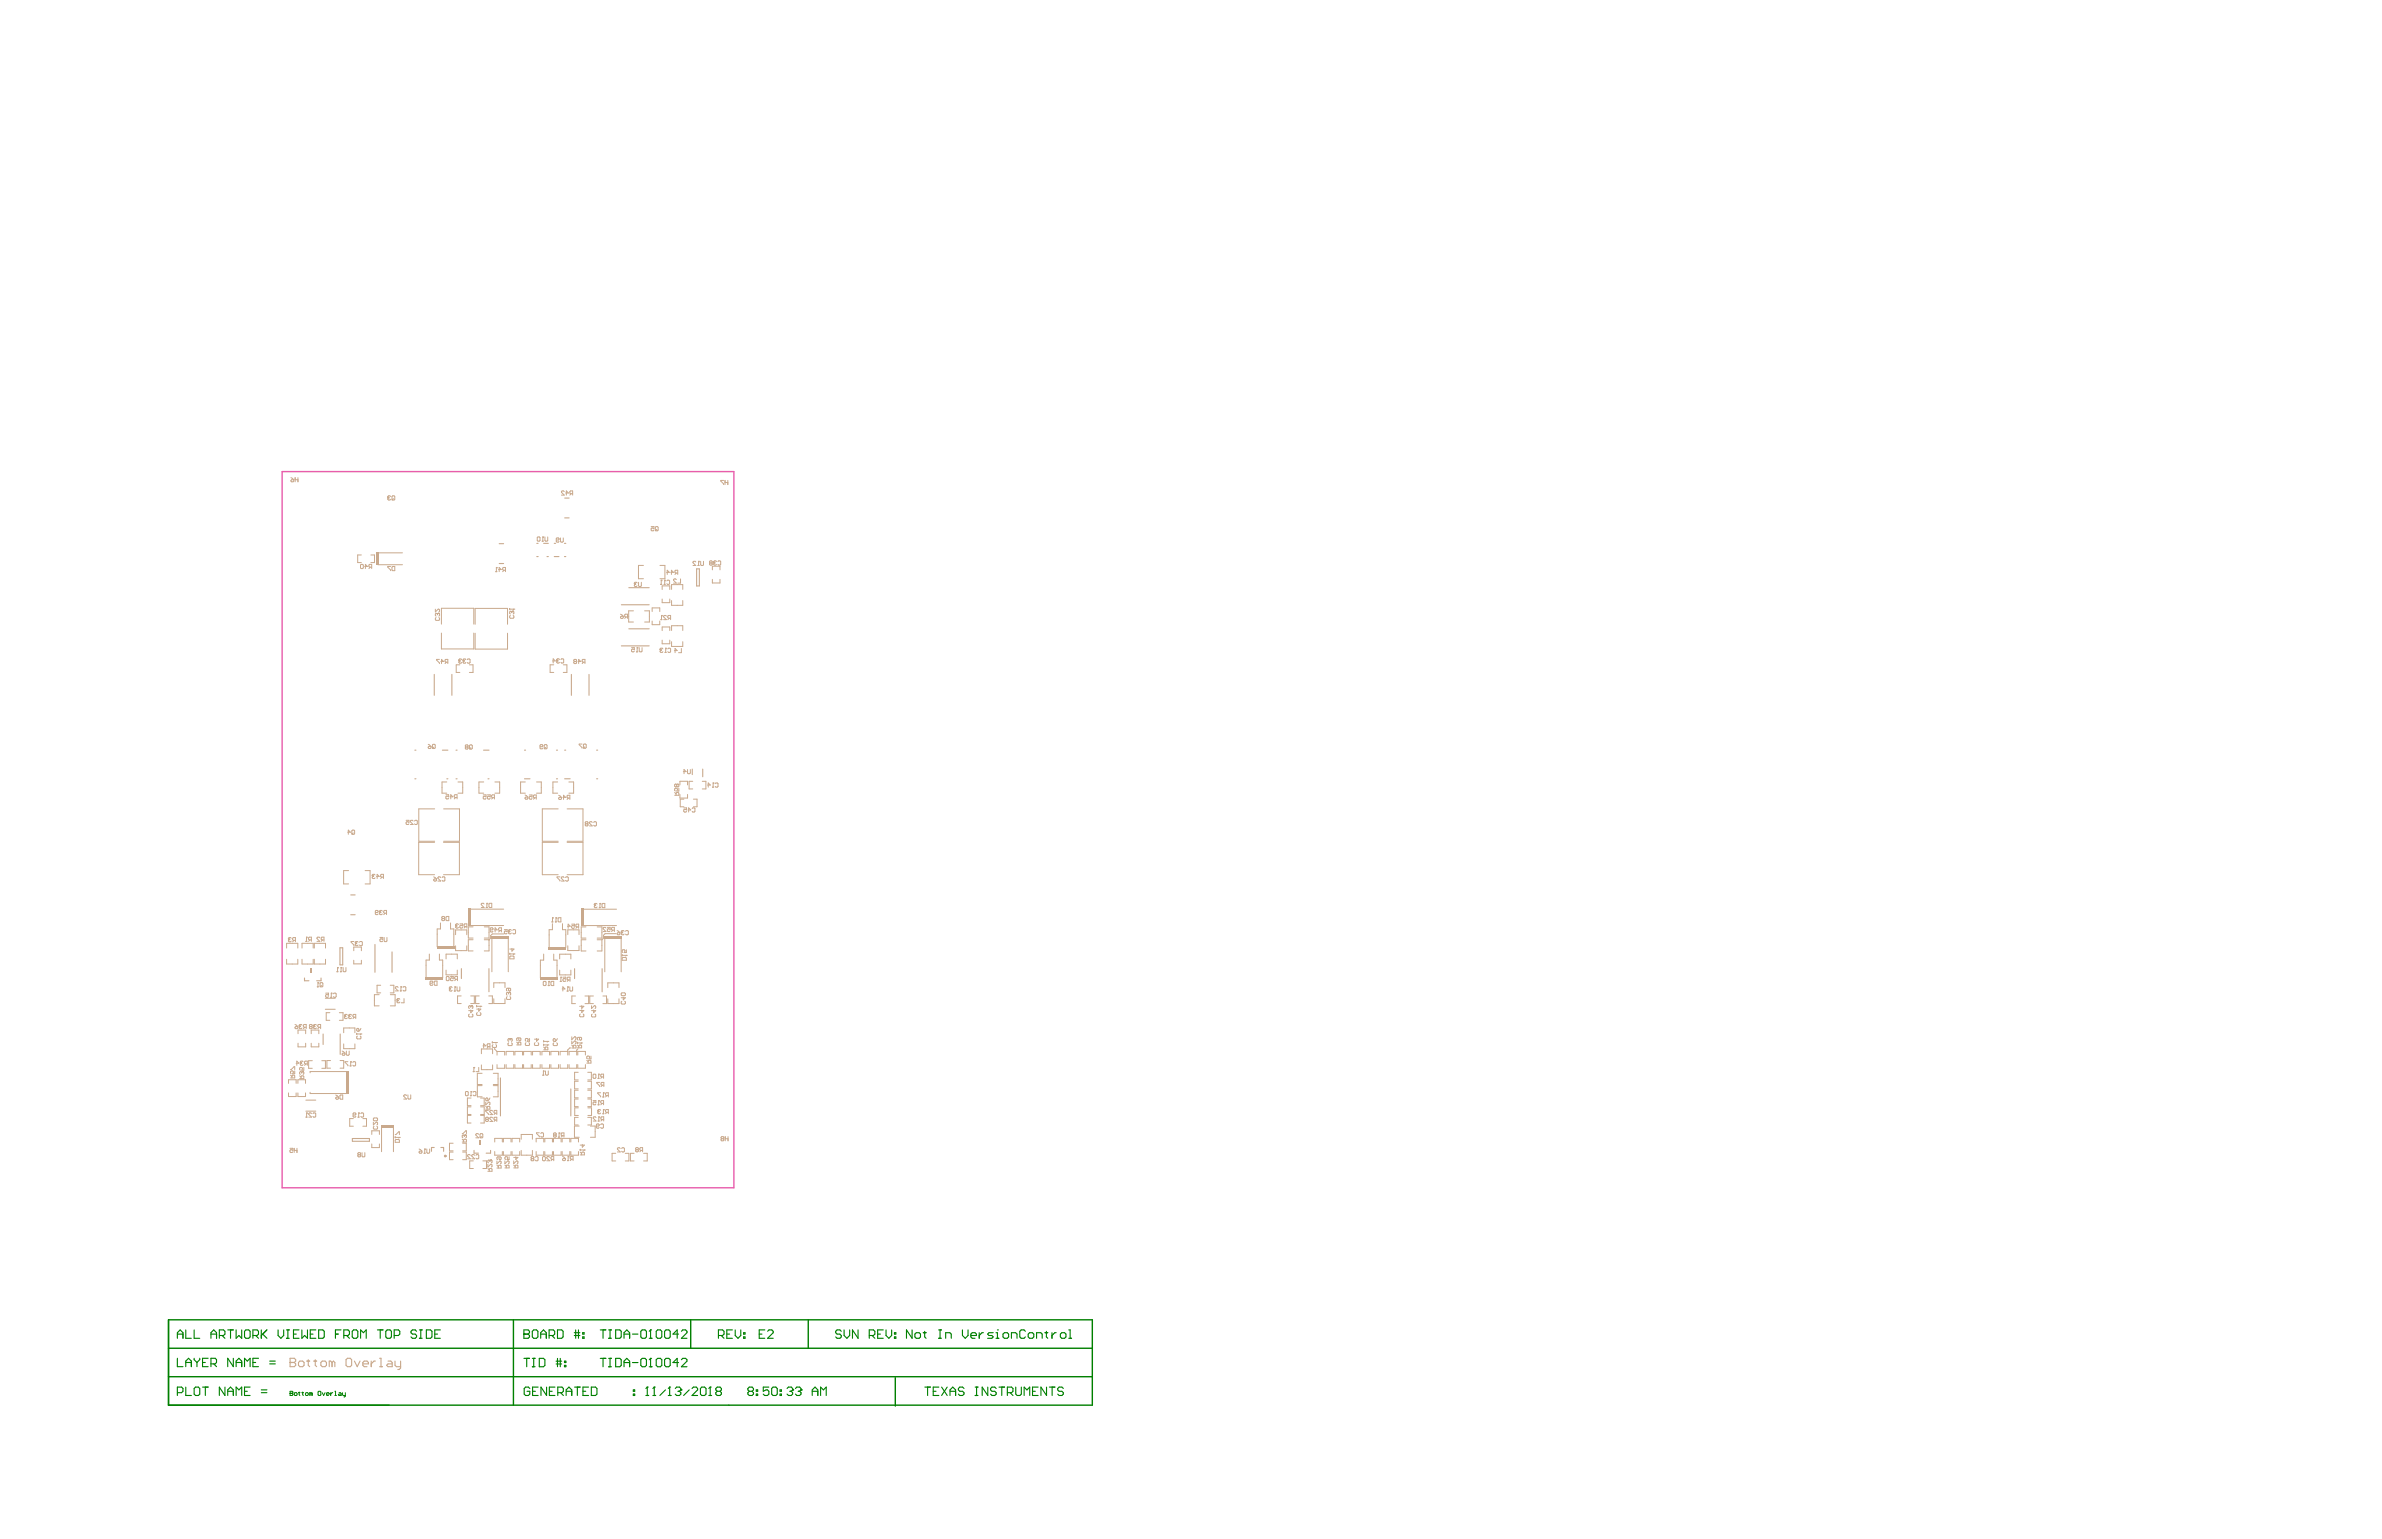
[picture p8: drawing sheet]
<svg xmlns="http://www.w3.org/2000/svg" width="432mm" height="279mm" viewBox="0 0 432 279" stroke-linecap="round" stroke-linejoin="round" font-family="sans-serif">
<path d="M51.1 85.5h81.9v129.9h-81.9z" fill="none" stroke="#e85dac" stroke-width=".25"/>
<path d="M30.5 239.3h167.5v15.5h-167.5zM93.1 239.3v15.5M125.2 239.3v5.2M146.5 239.3v5.2M30.5 249.6h167.5M30.5 244.5h167.5M162.3 249.8v5.1" fill="none" stroke="#008000" stroke-width=".25"/>
<g fill="none" stroke="#008000" stroke-width=".2">
<path d="M32.2 241.9h1M32.2 242.7v-1.1l.5-.5 .5 .5v1.1M32.2 246.3v1.5h1M32.2 252.5h.7l.3-.2v-.5l-.3-.3h-.7v1.5M33.7 241.1v1.6h1M33.7 247.8v-1l.5-.5 .5 .5v1M33.7 251.5v1.5h1M33.7 247h1M35.2 241.1v1.6h1M35.2 251.8l.2-.3h.6l.2 .3v1l-.2 .2h-.6l-.2-.2zM35.2 246.3v.2l.5 .5M35.7 247v.8"/>
<path d="M36.2 246.3v.2l-.5 .5M36.7 251.5h1M36.7 247h.5M37.2 251.5v1.5M37.7 246.3h-1v1.5h1M38.2 241.9h1.1M38.2 247.3h.8l.3-.3v-.5l-.3-.2h-.8v1.5M38.2 242.7v-1.1l.5-.5 .6 .5v1.1M38.7 247.3l.6 .5M39.8 242.1h.7l.3-.2v-.5l-.3-.3h-.7v1.6M40.3 242.1l.5 .6M40.8 251.5v1.5l-1-1.5v1.5"/>
<path d="M41.3 241.1h1M41.3 253v-1l.5-.5 .5 .5v1M41.3 252.3h1M41.8 241.1v1.6M42.3 246.3v1.5l-1-1.5v1.5M42.8 241.1v1.6l.5-.6 .5 .6v-1.6M42.8 247.8v-1l.5-.5 .5 .5v1M42.8 253v-1.5l.5 .5 .5-.5v1.5M42.8 247h1M44.3 241.4l.3-.3h.5l.2 .3v1l-.2 .3h-.5l-.3-.3zM44.3 252.3h.5M44.3 247.8v-1.5l.5 .5 .5-.5v1.5"/>
<path d="M45.3 251.5h-1v1.5h1M45.8 242.1h.8l.3-.2v-.5l-.3-.3h-.8v1.6M45.8 247h.6M46.4 242.1l.5 .6M46.9 246.3h-1.1v1.5h1.1M47.4 252.5h1M47.4 252h1M47.4 241.1v1.6M47.6 241.9l.8 .8M48.4 241.1l-1 1M48.9 247.3h1M48.9 246.8h1"/>
<path d="M50.4 241.1v1l.5 .6 .5-.6v-1M51.9 242.7h.5M51.9 241.1h.5M52.2 241.1v1.6M53.2 241.9h.5M54.2 241.1h-1v1.6h1M54.7 241.1v1.6l.5-.6 .5 .6v-1.6M56.2 241.9h.6M57.3 241.1h-1.1v1.6h1.1M57.8 241.1h.7l.3 .3v1l-.3 .3h-.7zM60.8 241.9h.5M61.8 241.1h-1v1.6"/>
<path d="M62.3 242.1h.8l.2-.2v-.5l-.2-.3h-.8v1.6M62.8 242.1l.5 .6M64.1 241.1h.5l.3 .3v1l-.3 .3h-.5l-.2-.3v-1zM65.4 242.7v-1.6l.5 .5 .5-.5v1.6M68.4 241.1h1M68.9 241.1v1.6M69.9 241.4l.3-.3h.5l.3 .3v1l-.3 .3h-.5l-.3-.3zM71.5 242.1h.7l.3-.2v-.5l-.3-.3h-.7v1.6M75.5 241.4l-.2-.3h-.5l-.3 .3v.2l.3 .3h.5l.2 .2v.3l-.2 .3h-.5l-.3-.3M76 242.7h.5M76 241.1h.5M76.3 241.1v1.6"/>
<path d="M77.3 241.1h.8l.2 .3v1l-.2 .3h-.8zM78.8 241.9h.5M79.8 241.1h-1v1.6h1M95 241.9h.1M95 241.1h.7l.3 .3v.2l-.3 .3 .3 .2v.3l-.3 .3h-.7zM95 241.9h.7M95 246.3h1M95.5 246.3v1.5M96 251.8l-.2-.3h-.5l-.3 .3v1l.3 .2h.5l.2-.2v-.5h-.5M96.5 241.4l.2-.3h.6l.2 .3v1l-.2 .3h-.6l-.2-.3zM96.5 247.8h.5M96.5 246.3h.5"/>
<path d="M96.5 252.3h.6M96.7 246.3v1.5M97.6 251.5h-1.1v1.5h1.1M97.8 246.3h.7l.3 .2v1.1l-.3 .2h-.7zM98 241.9h1M98 242.7v-1.1l.5-.5 .5 .5v1.1M99.1 251.5v1.5l-1-1.5v1.5M99.5 242.1h.8l.3-.2v-.5l-.3-.3h-.8v1.6M99.6 252.3h.5M100 242.1l.6 .6M100.6 251.5h-1v1.5h1M100.8 247.3h1"/>
<path d="M100.8 246.8h1M101.1 241.1h.7l.3 .3v1l-.3 .3h-.7zM101.1 246.3v1.5M101.1 252.5h.8l.2-.2v-.5l-.2-.3h-.8v1.5M101.6 246.3v1.5M101.6 252.5l.5 .5M102.3 247.6h.3v.2h-.3zM102.3 246.8h.3v.3h-.3zM102.6 252.3h1M102.6 253v-1l.5-.5 .5 .5v1M104.1 241.6h1M104.1 242.1h1"/>
<path d="M104.2 251.5h1M104.4 241.1v1.6M104.7 251.5v1.5M104.9 241.1v1.6M105.6 242.4h.3v.3h-.3zM105.6 241.6h.3v.3h-.3zM105.7 252.3h.5M106.7 251.5h-1v1.5h1M107.2 251.5h.8l.2 .3v1l-.2 .2h-.8zM108.8 241.1h1M108.8 246.3h1M109.3 241.1v1.6"/>
<path d="M109.3 246.3v1.5M110.3 242.7h.5M110.3 241.1h.5M110.3 247.8h.5M110.3 246.3h.5M110.6 241.1v1.6M110.6 246.3v1.5M111.6 241.1h.8l.2 .3v1l-.2 .3h-.8zM111.6 246.3h.8l.2 .2v1.1l-.2 .2h-.8zM113.1 241.9h1M113.1 247.1h1M113.1 242.7v-1.1l.5-.5 .5 .5v1.1"/>
<path d="M113.1 247.8v-1l.5-.5 .5 .5v1M114.6 241.9h1.1M114.6 247.1h1.1M114.8 252.8h.3v.2h-.3zM114.8 252h.3v.3h-.3zM116.4 241.1h.5l.3 .3v1l-.3 .3h-.5l-.2-.3v-1zM116.4 246.3h.5l.3 .2v1.1l-.3 .2h-.5l-.2-.2v-1.1zM117.1 253h.5M117.3 251.5h.1M117.3 251.5v1.5M117.3 251.5l-.2 .3M117.7 242.7h.5"/>
<path d="M117.7 247.8h.5M117.9 241.1h.1M117.9 246.3h.1M117.9 241.1v1.6M117.9 246.3v1.5M117.9 241.1l-.2 .3M117.9 246.3l-.2 .2M118.3 253h.6M118.6 251.5h.1M118.6 251.5v1.5M118.6 251.5l-.3 .3M119 241.4l.2-.3h.5l.3 .3v1l-.3 .3h-.5l-.2-.3z"/>
<path d="M119.2 246.3h.5l.3 .2v1.1l-.3 .2h-.5l-.2-.2v-1.1zM120.5 241.4l.2-.3h.5l.3 .3v1l-.3 .3h-.5l-.2-.3zM120.6 252l-1 1M120.7 246.3h.5l.3 .2v1.1l-.3 .2h-.5l-.2-.2v-1.1zM121.1 253h.5M121.4 251.5h.1M121.4 251.5v1.5M121.4 251.5l-.3 .3M122.4 251.8l.3-.3h.5l.2 .3v.2M122.9 252.3h.3M123 241.9h-1l.8-.8v1.6M123 247.1h-1l.8-.8v1.5"/>
<path d="M123.2 252.3l.2 .2v.3l-.2 .2h-.5l-.3-.2M123.4 252h.1M123.4 252l-.2 .3M123.5 241.4l.3-.3h.5l.2 .3v.2l-1 1.1h1M123.5 246.5l.3-.2h.5l.2 .2v.3l-1 1h1M124.9 252l-1 1M125.4 251.8l.3-.3h.5l.3 .3v.2l-1.1 1h1.1M127 251.8l.2-.3h.5l.3 .3v1l-.3 .2h-.5l-.2-.2zM128.5 253h.5M128.7 251.5h.1M128.7 251.5v1.5M128.7 251.5l-.2 .3"/>
<path d="M130 252.3l-.2-.3v-.2l.2-.3h.5l.3 .3v.2l-.3 .3M130 252.3l-.2 .2v.3l.2 .2h.5l.3-.2v-.3l-.3-.2M130 252.3h.5M130.2 242.1h.8l.2-.2v-.5l-.2-.3h-.8v1.6M130.7 242.1l.5 .6M131.8 241.9h.5M132.8 241.1h-1v1.6h1M133.3 241.1v1l.5 .6 .5-.6v-1M134.8 242.4h.3v.3h-.3zM134.8 241.6h.3v.3h-.3zM135.8 252.3l-.2-.3v-.2l.2-.3h.5l.3 .3v.2l-.3 .3M135.8 252.3l-.2 .2v.3l.2 .2h.5l.3-.2v-.3l-.3-.2"/>
<path d="M135.8 252.3h.5M137.1 252.8h.2v.2h-.2zM137.1 252h.2v.3h-.2zM137.6 241.9h.5M138.6 241.1h-1v1.6h1M139.1 241.4l.3-.3h.5l.3 .3v.2l-1.1 1.1h1.1M139.4 251.5h-1v.8l.5-.3h.2l.3 .3v.5l-.3 .2h-.5l-.2-.2M139.9 251.8l.2-.3h.5l.3 .3v1l-.3 .2h-.5l-.2-.2zM141.4 252.8h.3v.2h-.3zM141.4 252h.3v.3h-.3zM142.7 251.8l.2-.3h.5l.3 .3v.2M143.2 252.3h.2"/>
<path d="M143.4 252.3l.3 .2v.3l-.3 .2h-.5l-.2-.2M143.7 252h.1M143.7 252l-.3 .3M144.2 251.8l.2-.3h.6l.2 .3v.2M144.7 252.3h.3M145 252.3l.2 .2v.3l-.2 .2h-.6l-.2-.2M145.2 252h.1M145.2 252l-.2 .3M147.2 252.3h1.1M147.2 253v-1l.5-.5 .6 .5v1M148.8 253v-1.5l.5 .5 .5-.5v1.5M152.5 241.4l-.2-.3h-.6l-.2 .3v.2l.2 .3h.6l.2 .2v.3l-.2 .3h-.6l-.2-.3"/>
<path d="M153 241.1v1l.5 .6 .5-.6v-1M155.5 241.1v1.6l-1-1.6v1.6M157.6 242.1h.7l.3-.2v-.5l-.3-.3h-.7v1.6M158.1 242.1l.5 .6M159.1 241.9h.5M160.1 241.1h-1v1.6h1M160.6 241.1v1l.5 .6 .5-.6v-1M162.1 242.4h.3v.3h-.3zM162.1 241.6h.3v.3h-.3zM165.3 241.1v1.6l-1-1.6v1.6M166.1 241.6h.5l.3 .3v.5l-.3 .3h-.5l-.3-.3v-.5zM167.4 241.6h.5"/>
<path d="M167.6 241.4v1l.3 .3M167.6 251.5h1.1M168.2 251.5v1.5M169.2 252.3h.5M170.2 242.7h.5M170.2 241.1h.5M170.2 251.5h-1v1.5h1M170.4 241.1v1.6M170.7 251.5l1 1.5M171.4 242.7v-1.1h.8l.2 .3v.8M171.7 251.5l-1 1.5M172.2 252.3h1"/>
<path d="M172.2 253v-1l.5-.5 .5 .5v1M174.5 241.1v1l.5 .6 .5-.6v-1M174.7 251.8l-.2-.3h-.5l-.3 .3v.2l.3 .3h.5l.2 .2v.3l-.2 .2h-.5l-.3-.2M176 242.1h1v-.2l-.2-.3h-.6l-.2 .3v.5l.2 .3h.6M176.8 251.5h.5M176.8 253h.5M177 251.5v1.5M177.5 241.6v1.1M178.3 241.6h-.3l-.5 .5M179.1 251.5v1.5l-1.1-1.5v1.5M180 241.6h-.7l-.3 .3 .3 .2h.5l.2 .3-.2 .3h-.8M180.6 242.7h.5"/>
<path d="M180.6 241.6h.2v1.1M180.6 251.8l-.3-.3h-.5l-.2 .3v.2l.2 .3h.5l.3 .2v.3l-.3 .2h-.5l-.2-.2M180.8 241.1h.1M181.1 251.5h1M181.6 251.5v1.5M182.1 241.6h.5l.2 .3v.5l-.2 .3h-.5l-.3-.3v-.5zM182.6 252.5h.8l.2-.2v-.5l-.2-.3h-.8v1.5M183.1 252.5l.5 .5M183.3 242.7v-1.1h.8l.3 .3v.8M184.1 251.5v1.3l.3 .2h.5l.2-.2v-1.3M185.7 253v-1.5l.5 .5 .5-.5v1.5M185.9 241.4l-.3-.3h-.5l-.2 .3v1l.2 .3h.5l.3-.3"/>
<path d="M186.6 241.6h.5l.3 .3v.5l-.3 .3h-.5l-.2-.3v-.5zM187.2 252.3h.5M187.9 242.7v-1.1h.8l.2 .3v.8M188.2 251.5h-1v1.5h1M189.4 241.6h.5M189.7 241.4v1l.2 .3M189.7 251.5v1.5l-1-1.5v1.5M190.2 251.5h1M190.7 241.6v1.1M190.7 251.5v1.5M191.5 241.6h-.3l-.5 .5M192.5 241.6h.5l.2 .3v.5l-.2 .3h-.5l-.3-.3v-.5z"/>
<path d="M192.8 251.8l-.3-.3h-.5l-.3 .3v.2l.3 .3h.5l.3 .2v.3l-.3 .2h-.5l-.3-.2M193.7 242.7h.5M193.7 241.1h.3v1.6"/>
</g>
<g fill="none" stroke="#008000" stroke-width=".18">
<path d="M52.6 252.6h.1M52.6 252.3h.4l.1 .1-.1 .2 .1 .3-.1 .1h-.4zM52.6 252.6h.4M53.5 252.5l.4 .1-.2 .4-.4-.1zM54.1 252.5h.3M54.2 252.4v.5l.2 .1M54.7 252.5h.3M54.9 252.4v.5l.1 .1M55.5 252.5l.4 .1-.1 .4-.4-.1zM56.4 252.6l-.3-.1v.5M56.4 252.6v.4M56.4 252.6l.1-.1 .1 .1v.4"/>
<path d="M57.8 252.3l.4 .1v.5l-.2 .1-.3-.1v-.5zM58.4 252.5l.3 .5 .2-.5M59.2 252.8h.5l-.1-.3-.4 .1 .1 .4h.3M59.9 252.5v.5M60.3 252.5l-.4 .3M60.7 253h.3M60.7 252.3h.1v.7M61.5 252.5l.3 .1v.4h-.3l-.2-.1 .2-.1h.3M62.1 252.5v.4l.1 .1h.4M62.6 252.5v.7l-.3 .1"/>
</g>
<g fill="none" stroke="#c9a98c" stroke-width=".18">
<path d="M65.5 100.6h-.7v1.4h.7M67.2 100.6h.7v1.4h-.7M68.5 102.4h4.5M68.5 100.2h4.5M80 113.2v-2.9h5.9v2.9M80 114.8v2.9h5.9v-2.9M86.1 113.2v-2.9h5.9v2.9M86.1 114.8v2.9h5.9v-2.9M114.8 110.8h-.8v2h.8M116.6 102.5h-.9v2.4h.9M116.9 110.8h.8v2h-.8M118.2 112.6v.7h1.4v-.7"/>
<path d="M118.2 110.9v-.7h1.4v.7M119.6 102.5h.9v2.4h-.9M120 106.9v-.7h1.4v.7M120 108.6v.7h1.4v-.7M120 114.3v-.6h1.4v.6M120 116.1v.6h1.4v-.6M121.7 106.9v-.9h2.1v.9M121.7 108.9v.9h2.1v-.9M121.7 114.3v-.8h2.1v.8M121.7 116.3v.9h2.1v-.9M129.1 103.3v-.6h1.4v.6M129.1 105v.7h1.4v-.7"/>
<path d="M83.4 120.5h-.7v1.4h.7M85.1 120.5h.6v1.4h-.6M100.4 120.5h-.7v1.4h.7M102.1 120.5h.7v1.4h-.7M63.2 157.9h-.9v2.4h.9M66.2 157.9h.9v2.4h-.9M78.8 152.7h-2.9v5.9h2.9M78.8 146.7h-2.9v5.8h2.9M80.4 152.7h2.9v5.9h-2.9M80.4 146.7h2.9v5.8h-2.9M81 141.8h-.9v2h.9M83 141.8h.9v2h-.9"/>
<path d="M87.7 141.8h-.9v2h.9M89.7 141.8h.9v2h-.9M95.2 141.8h-.8v2h.8M97.3 141.8h.8v2h-.8M101.1 141.8h-.9v2h.9M101.2 146.7h-2.9v5.8h2.9M101.2 152.7h-2.9v5.9h2.9M102.8 152.7h2.9v5.9h-2.9M102.8 146.7h2.9v5.8h-2.9M103.1 141.8h.9v2h-.9M123.3 142.3v-.6h1.3v.6M123.3 144v.7h1.3v-.7"/>
<path d="M124 144.9h-.7v1.4h.7M125.6 141.7h-.7v1.3h.7M125.7 144.9h.7v1.4h-.7M127.3 141.7h.7v1.3h-.7M52 171.9v-.9h2v.9M52 173.9v.9h2v-.9M54.7 173.9v.9h2.1v-.9M54.7 171.9v-.9h2.1v.9M57 173.9v.9h2v-.9M57 171.9v-.9h2v.9M64.1 172.4v-.7h1.4v.7M64.1 174.1v.7h1.4v-.7"/>
<path d="M69 178.6h-.6v1.4h.6M70.7 178.6h.7v1.4h-.7M77.8 173v1.1h-.6v3.2M79.7 173v1.1h.6v3.2M79.8 167.3v1.1h-.5v3.3M80.9 173.9v-.9h2v.9M80.9 175.9v.9h2v-.9M81.7 167.3v1.1h.6v3.3M82.6 171.5v.9h2v-.9M82.6 169.5v-.9h2v.9M85.2 167.8h6.1M85.2 164.8h6.1"/>
<path d="M85.8 168.1h-.9v2h.9M85.8 170.4h-.9v2h.9M87.8 168.1h.8v2h-.8M87.8 170.4h.8M88.6 170.4v2h-.8M89.2 170.1v6.1M89.5 179.1v-.9h2v.9M91.4 169.3h-2.2l-.3 .3v.5l-.3 .3M92.1 170.1v6.1M98.6 173v1.1h-.6v3.2M100.1 167.5v1.1h-.6v3.2M100.4 173v1.1h.6v3.2"/>
<path d="M101.5 175.9v.9h2v-.9M101.5 173.9v-.9h2v.9M102 167.5v1.1h.6v3.2M102.9 171.5v.9h2.1v-.9M102.9 169.5v-.9h2.1v.9M105.6 167.8h6.2M105.6 164.9h6.2M106.2 170.4h-.8v2h.8M106.2 168.1h-.8v2h.8M108.3 168.1h.8v2h-.8M108.3 170.4h.8M109.1 170.4v2h-.8"/>
<path d="M109.6 170.1v6.1M110.2 179.1v-.9h2v.9M111.6 169.3h-1.9l-.3 .3v.5l-.3 .3M112.6 170.1v6.1M52.3 196.4v-.6h1.4v.6M52.3 198.2v.6h1.4v-.6M54 196.4v-.6h1.4v.6M54 198.2v.6h1.4v-.6M54 187.4v-.6h1.4v.6M54 189.2v.6h1.4v-.6M55.4 199.5h1.8M56.2 198v.3h6.8"/>
<path d="M56.4 187.4v-.6h1.4v.6M56.4 189.2v.6h1.4v-.6M56.6 192.3h-.6v1.4h.6M58.3 192.3h.7v1.4h-.7M59 183h1.8M59 181h1.8M59.8 183.6h-.7v1.4h.7M59.9 192.3h-.6v1.4h.6M61.5 183.6h.7v1.4h-.7M61.6 192.3h.7v1.4h-.7M62.3 187.3v-.9h2v.9M62.3 189.3v.8h2v-.8"/>
<path d="M63 194.3h-6.8v.2M68.7 180.4h-.8v2h.8M70.8 180.4h.8v2h-.8M83.6 180.6h-.7v1.4h.7M85.3 180.6h.7v1.4h-.7M85.4 199.1h-.7v1.4h.7M86.9 180.6h-.7v1.4h.7M87.1 199.1h.7v1.4h-.7M87.3 191.1v-.9h2v.9M87.3 193.1v.9h2v-.9M87.4 194.6h-.9v2h.9M87.4 196.8h-.9v2.1h.9"/>
<path d="M88.6 180.6h.7v1.4h-.7M89.4 194.6h.9v2h-.9M89.4 196.8h.9v2.1h-.9M89.5 181.1v.9h2v-.9M89.7 190.1v.1l.4 .5M90.1 193v.7h1.4v-.7M90.1 190.7v.6M90.1 190.7h1.4v.6M91.8 193v.7h1.3v-.7M91.8 191.3v-.7h1.3v.7M93.3 193v.7h1.4v-.7M93.3 191.3v-.7h1.4v.7"/>
<path d="M94.9 193v.7h1.4v-.7M94.9 191.3v-.7h1.4v.7M96.5 193v.7h1.4v-.7M96.5 191.3v-.7h1.4v.7M98.2 193v.7h1.4v-.7M98.2 191.3v-.7h1.4v.7M99.9 193v.7h1.3v-.7M99.9 191.3v-.7h1.3v.7M101.5 193v.7h1.4v-.7M102.9 190.6h-1.4v.7M103.2 193v.7h1.3v-.7M103.5 190h-.2l-.4 .4v.9"/>
<path d="M104.3 180.6h-.6v1.4h.6M104.5 190.6h-1.3v.7M104.7 193v.7h1.4v-.7M104.7 191.3v-.7h1.4v.7M104.8 190.2l-.3 .2v.9M104.8 194.4h-.6v1.4h.6M104.8 196.1h-.6v1.3h.6M104.8 197.7h-.6v1.4h.6M104.8 199.3h-.6v1.4h.6M106 180.6h.7v1.4h-.7M106.5 199.3h.7v1.4h-.7M106.5 197.7h.7v1.4h-.7"/>
<path d="M106.5 196.1h.7v1.3h-.7M106.5 194.4h.7v1.4h-.7M107.6 180.6h-.7v1.4h.7M109.3 180.6h.7v1.4h-.7M110.2 181.1v.9h2v-.9M55.4 201.5h1.8M64.1 202.8h-.7v1.4h.7M65.8 202.8h.6v1.4h-.6M67.4 205.7v-.7h1.4v.7M67.4 207.4v.7h1.4v-.7M69.2 204.4v4.4M71.3 204.4v4.4"/>
<path d="M82.1 208.9h-.6v1.4h.6M82.1 207.3h-.6v1.4h.6M83.9 208.9h.6v1.4h-.6M83.9 207.3h.6v1.4h-.6M85.4 200.7h-.7v1.4h.7M85.4 202.2h-.7v1.4h.7M85.8 210.5h-.7v1.4h.7M87.1 200.7h.7v1.4h-.7M87.1 202.2h.7v1.4h-.7M87.5 210.5h.7v1.4h-.7M89.7 207.1v-.7h1.4v.7M89.7 208.8v.7h1.4v-.7"/>
<path d="M91.3 208.8v.7h1.3v-.7M91.3 207.1v-.7h1.3v.7M92.8 208.8v.7h1.4v-.7M92.8 207.1v-.7h1.4v.7M94.5 208.6v.9h2v-.9M94.5 206.6v-.9h2v.9M97.2 208.8v.7h1.4v-.7M97.2 207.1v-.7h1.4v.7M98.8 208.8v.7h1.3v-.7M98.8 207.1v-.7h1.3v.7M100.3 208.8v.7h1.4v-.7M100.3 207.1v-.7h1.4v.7"/>
<path d="M101.9 208.8v.7h1.4v-.7M101.9 207.1v-.7h1.4v.7M103.5 208.8v.7h1.4v-.7M103.5 207.1v-.7h1.4v.7M104.8 202.6h-.6v1.4h.6M104.8 200.9h-.6v1.4h.6M105 204.2h-.9v2h.9M106.5 202.6h.7v1.4h-.7M106.6 200.9h.6v1.4h-.6M107 204.2h.9v2h-.9M111.6 209.1h-.6v1.4h.6M113.3 209.1h.7v1.4h-.7"/>
<path d="M114.9 209.1h-.6v1.4h.6M116.7 209.1h.6v1.4h-.6"/>
</g>
<g fill="none" stroke="#c9a98c" stroke-width=".2">
<path d="M90.5 98.6h.8M97.3 98.5h.3M98.6 98.5h.8M100.5 98.5h.2M102.3 98.5h.3M102.4 93.9h.8M102.4 90.3h.8M90.5 102.2h.8M97.3 100.9h.3M99.2 100.9h.2M100.5 100.9h.8M102.3 100.9h.3"/>
<path d="M112.6 117.1h5.1M112.6 109.7h5.1M114 114h3.7M114 106.6h3.7M126.3 103.1h.5v3.1h-.5zM75.2 136h.2M78.7 122.3v3.8M80.2 136h1M81.9 122.3v3.8M82.7 136h.2M87.7 136h1M95.1 136h.2"/>
<path d="M100.9 136h.2M102.4 136h.2M103.6 122.3v3.8M106.8 122.3v3.8M108.1 136h.2M125.5 139.4v1M127.4 139.4v1.4M75.2 141.2h.2M81 141.2h.2M82.7 141.2h.2M88.5 141.2h.2M95.1 141.2h1"/>
<path d="M100.9 141.2h.2M102.4 141.2h1M108.1 141.2h.2M55.2 177.3v.5h.8M58.2 177.3v.5h-.8M61.6 171.9h.5v3h-.5zM63.6 165.9h.8M63.6 162.3h.8M68 171.2v5.1M71.1 172.6v3.7M83.6 175.6v1.8M88.6 175.6v4.2"/>
<path d="M104.2 175.6v1.8M109.1 175.6v4.2M58.6 187.5v1.9M61.7 187.5v3.7M90.7 195.4v6.9M103.5 197.4v4.9M63.9 206.4h3.1v.5h-3.1zM78.7 208.1h-.5v.7M79.9 208.1h.5v.7M85.9 208.6v.5h.8M88.9 208.6v.5h-.8"/>
</g>
<g fill="#c9a98c">
<path d="M86.9 206.8h.2v.8h-.2z" fill-rule="evenodd"/>
<path d="M56.2 175.5h.2v.8h-.2z" fill-rule="evenodd"/>
<path d="M68.2 100.2h.5v2.3h-.5z" fill-rule="evenodd"/>
<path d="M89.1 169.8h3.1v.5h-3.1z" fill-rule="evenodd"/>
<path d="M62.8 194.2h.5v4.2h-.5z" fill-rule="evenodd"/>
<path d="M79.2 171.5h3.2v.5h-3.2z" fill-rule="evenodd"/>
<path d="M97.9 177.2h3.2v.5h-3.2z" fill-rule="evenodd"/>
<path d="M84.9 164.8h.5v3.1h-.5z" fill-rule="evenodd"/>
<path d="M105.3 164.8h.5v3.1h-.5z" fill-rule="evenodd"/>
<path d="M69.1 204h2.3v.6h-2.3z" fill-rule="evenodd"/>
<path d="M99.5 171.7h3.2v.5h-3.2z" fill-rule="evenodd"/>
<path d="M109.5 169.8h3.2v.5h-3.2z" fill-rule="evenodd"/>
<path d="M77.1 177.2h3.2v.5h-3.2z" fill-rule="evenodd"/>
</g>
<g fill="none" stroke="#c9a98c" stroke-width=".18">
<path d="M52.7 86.6l.5 .4M52.9 87h.3l-.1 .4-.4-.2zM53.5 87h.5M53.5 86.6v.8M54 86.6v.8M70.3 90.2h.1M70.3 90.2l.1 .1M70.4 90.3l-.1 .1 .1 .3 .4-.2M70.4 90.3h.1M70.8 90l-.4-.1-.1 .3M71.2 89.9l.4 .1v.5l-.2 .2-.3-.2v-.5zM71.3 90.4l-.2 .3"/>
<path d="M97.5 97.4l.4 .1v.5l-.1 .1-.4-.1v-.5zM98.3 98.1h.2M98.4 97.4h.1M98.4 97.4v.7M98.4 97.4l.1 .1M98.8 97.4v.6l.1 .1 .4-.1v-.6M100.8 97.9h.4l.1-.1-.1-.3-.4 .2v.5l.2 .1 .3-.1M101.6 97.5v.7l.1 .1 .4-.1v-.7M102.3 89.1l-.1-.1-.4 .1 .5 .7h-.5M102.5 89.4h.5l-.3-.4v.8M103.6 89.5l-.3 .3M103.8 89.5h-.4l-.1-.1 .1-.4h.4v.8"/>
<path d="M118 95.5h.5v.4l-.2-.2-.3 .2 .2 .3 .3-.1M118.9 95.5l.4 .1v.5l-.1 .1-.4-.1v-.5zM119.1 96l-.3 .2M131.2 87.1h-.5l.5 .8M131.4 87.5h.5M131.4 87.1v.8M131.9 87.1v.8M65.5 102.3l.4 .2v.5l-.2 .1-.3-.1v-.5zM66.1 102.7h.5l-.4-.4v.8M67.1 102.8l-.2 .3M67.4 102.8h-.4l-.1-.1 .1-.4h.4v.8M70.8 102.7h-.5l.5 .8"/>
<path d="M71.2 102.7h.4v.8h-.4l-.1-.2v-.5zM78.9 110.5v.5l.5-.5 .3 .1-.1 .4M79 112l-.1 .1 .1 .4h.6l.1-.1-.1-.4M79.3 111.3l-.1-.1-.3 .1 .1 .4M79.3 111.3v.2M79.4 111.2h.1M79.4 111.2l.3 .1-.1 .4M79.4 111.2l-.1 .1M79.7 119.6h-.6l.6 .7M79.9 119.9h.5l-.4-.3v.7M83.2 119.7h.1M83.2 119.7l.1 .2"/>
<path d="M83.3 119.9l-.1 .1 .1 .2 .4-.1M83.3 119.9h.1M83.7 119.6l-.4-.1-.1 .2M83.9 119.7h.1M83.9 119.7l.2 .2M84.1 119.9l-.2 .1 .2 .2 .4-.1M84.1 119.9h.1M84.5 119.6l-.4-.1-.2 .2M84.7 119.6l.1-.1 .4 .1v.5l-.1 .1-.4-.1M89.9 103.7h.2M90 102.9h.1M90 102.9v.8"/>
<path d="M90 102.9l.1 .1M90.4 103.3h.5l-.4-.4v.8M91.4 103.4l-.3 .3M91.6 103.4h-.4l-.1-.1 .1-.4h.4v.8M92.4 110.3v.3M92.4 110.5h.8M92.5 111.6l-.1 .1 .1 .4h.5l.2-.1-.2-.4M92.8 111l-.2-.2-.2 .2 .1 .3M92.8 111v.1M92.9 110.8h.1M92.9 110.8l.3 .2-.2 .3M92.9 110.8l-.1 .2"/>
<path d="M93.2 110.5h.1M93.2 110.5l-.2 .1M100.2 119.8h.5l-.4-.3v.7M100.9 119.7h.1M100.9 119.7l.1 .1M101 119.8l-.1 .2 .1 .2 .4-.1M101 119.8h.2M101.4 119.6l-.4-.1-.1 .2M101.7 119.6l.1-.1 .4 .1v.5l-.1 .1-.4-.1M104.1 119.9l-.1-.1 .1-.2 .4 .1-.1 .2M104.1 119.9h.3M104.1 119.9l-.1 .2 .1 .2 .4-.1-.1-.3"/>
<path d="M104.8 119.9h.5l-.4-.3v.7M112.5 111.9l.1-.2h.4v.3l-.4 .1zM112.5 111.4l.5 .3M113.5 111.9l-.3 .2M113.7 111.9h-.3l-.2-.2 .2-.3h.3v.7M114.5 117.4h.5v.4l-.3-.1-.2 .1 .1 .4 .4-.1M115 105.8h.1M115 105.8l.1 .2M115.1 106l-.1 .1 .1 .2 .4-.1M115.1 106h.1M115.4 118.2h.2M115.5 117.4h.1"/>
<path d="M115.5 117.4v.8M115.5 117.4l.1 .2M115.5 105.7l-.4-.1-.1 .2M115.8 105.6v.6l.1 .1 .4-.1v-.6M115.9 117.4v.7l.1 .1 .4-.1v-.7M119.7 117.8h.1M119.7 117.8l.1 .1M119.7 106h.3M119.8 117.9l-.1 .1 .1 .3 .4-.1M119.8 117.9h.1M119.8 112.4h.2M119.9 105.2h.1"/>
<path d="M119.9 105.2v.8M119.9 105.2l.1 .1M119.9 111.6h.1M119.9 111.6v.8M119.9 111.6l.1 .1M120.2 117.7l-.4-.2-.1 .3M120.4 106h.2M120.5 105.2h.1M120.5 105.2v.8M120.5 105.2l.1 .1M120.5 118.3h.3M120.7 117.5h.1"/>
<path d="M120.7 117.5v.8M120.7 117.5l.1 .2M120.8 111.7l-.1-.1-.4 .1 .5 .7h-.5M120.8 103.8h.5l-.3-.4v.8M120.9 105.3l.1-.1 .4 .1v.5l-.1 .2-.4-.2M121.1 117.7l.1-.2 .4 .2v.5l-.2 .1-.3-.1M121.3 112.1l-.2 .3M121.6 112.1h-.4l-.1-.1 .1-.4h.4v.8M121.6 103.8h.5l-.4-.4v.8M122.2 118h.6l-.4-.4v.7M122.6 103.9l-.3 .3M122.6 105.1l-.1-.1-.4 .1 .5 .6h-.5"/>
<path d="M122.9 103.9h-.4l-.2-.1 .2-.4h.4v.8M123.4 105v.7h-.5M123.5 117.6v.7h-.5M126.1 101.9l-.1-.1-.4 .1 .5 .6h-.5M126.5 102.5h.3M126.6 101.8h.1M126.6 101.8v.7M126.6 101.8l.2 .1M127 101.8v.6l.1 .1 .4-.1v-.6M128.7 102.1l-.1-.1 .1-.3 .4 .1-.1 .3M128.7 102.1l-.1 .1 .1 .3 .4-.2-.1-.2M128.7 102.1h.3"/>
<path d="M129.4 102h.1M129.4 102l.1 .1M129.5 102.1l-.1 .1 .1 .3 .4-.2M129.5 102.1h.1M129.9 101.8l-.4-.1-.1 .3M130.1 101.8l.2-.1 .3 .1v.5l-.1 .2-.4-.2M77.6 135l.5 .3M77.8 135.3h.3l-.1 .4-.4-.1zM78.5 135l.4 .1v.5l-.1 .1-.4-.1v-.5zM78.6 135.5l-.2 .2M80.9 120.1l-.2 .2M81.2 120.1h-.4l-.1-.2 .1-.3h.4v.7"/>
<path d="M84.5 135.4l-.2-.1 .2-.2 .4 .1-.2 .2M84.5 135.4l-.2 .2 .2 .2 .4-.1-.2-.3M84.5 135.4h.2M85.2 135.1l.4 .1v.5l-.1 .1-.4-.1v-.5zM85.4 135.6l-.3 .2M97.9 135.4h.4l.1-.1-.1-.3-.4 .1v.5l.1 .2 .4-.2M98.8 135l.4 .1v.5l-.2 .2-.3-.2v-.5zM98.9 135.5l-.2 .3M105.5 134.9h-.5l.5 .8M105.8 120.1l-.3 .2M105.9 134.9l.4 .1v.5l-.2 .2-.3-.2v-.5zM106 135.4l-.2 .3"/>
<path d="M106 120.1h-.3l-.2-.2 .2-.3h.3v.7M123.9 139.9h.5l-.4-.4v.8M124.6 139.5v.7l.2 .1 .3-.1v-.7M63 150.9h.5l-.4-.4v.8M63.9 150.5l.4 .1v.5l-.1 .2-.4-.2v-.5zM64 151l-.2 .3M67.5 158.8h.1M67.5 158.8l.1 .1M67.6 158.9l-.1 .1 .1 .3 .4-.1M67.6 158.9h.1M68 158.7l-.4-.2-.1 .3M68.2 158.9h.5l-.3-.4v.8"/>
<path d="M69.3 159l-.3 .3M69.5 159h-.4l-.1-.1 .1-.4h.4v.8M73.6 148.7h.5v.4l-.2-.1-.3 .1 .1 .4 .4-.1M74.9 148.9l-.1-.2-.4 .2 .5 .6h-.5M75.1 148.9l.2-.2 .3 .2v.5l-.1 .1-.4-.1M78.6 159l.5 .4M78.7 159.4h.4l-.1 .3-.4-.1zM79.9 159.1l-.1-.1-.4 .1 .5 .6h-.5M80.1 159.1l.2-.1 .3 .1v.5l-.1 .1-.4-.1M80.8 144.1h.5v.4l-.2-.2-.3 .2 .2 .4 .3-.2M81.6 144.5h.5l-.4-.4v.8M82.6 144.6l-.3 .3"/>
<path d="M82.9 144.6h-.4l-.2-.1 .2-.4h.4v.8M87.6 144.1h.5v.4l-.2-.1-.3 .1 .1 .4 .4-.1M88.4 144.1h.5v.4l-.3-.1-.2 .1 .1 .4 .4-.1M89.4 144.6l-.3 .3M89.6 144.6h-.4l-.1-.1 .1-.4h.4v.8M95.2 144.1l.5 .4M95.3 144.5h.4l-.1 .4-.4-.1zM95.9 144.1h.5v.4l-.2-.1-.3 .1 .2 .4 .3-.1M97 144.7l-.3 .2M97.2 144.7h-.4l-.1-.2 .1-.4h.4v.8M101.3 144.2l.5 .4M101.4 144.6h.4l-.2 .4-.3-.2z"/>
<path d="M101.5 159h-.5l.5 .7M102 144.6h.5l-.3-.4v.8M102.3 159.1l-.2-.1-.3 .1 .5 .6h-.5M102.5 159.1l.1-.1 .4 .1v.5l-.1 .1-.4-.1M103 144.7l-.2 .3M103.3 144.7h-.4l-.1-.1 .1-.4h.4v.8M106.2 149.4l-.1-.2 .1-.2 .4 .1-.1 .3M106.2 149.4l-.1 .1 .1 .3 .4-.2-.1-.2M106.2 149.4h.3M107.4 149.1l-.2-.1-.4 .1 .6 .7h-.6M107.6 149.1l.1-.1 .4 .1v.5l-.1 .2-.4-.2M122.3 144.2h.8v-.4l-.4-.1-.1 .1v.4"/>
<path d="M122.3 143.7l.3 .2M122.7 142.3l.1-.1 .3 .1-.2 .4-.2-.2M122.7 142.3l-.1-.1-.3 .1 .1 .4 .3-.2M122.7 142.3v.2M123.1 142.9v.5h-.4l.1-.2-.1-.3-.4 .2 .1 .3M123.9 146.5h.6v.4l-.3-.2-.3 .2 .2 .3 .4-.1M124.7 146.9h.5l-.4-.4v.7M125.5 146.6l.1-.1 .4 .1v.5l-.2 .1-.3-.1M128.3 142.3h.5l-.4-.3v.7M129.1 142.7h.3M129.3 142h.1M129.3 142v.7"/>
<path d="M129.3 142l.1 .1M129.7 142.1l.1-.1 .4 .1v.5l-.2 .1-.3-.1M52.3 170.3h.1M52.3 170.3l.1 .1M52.4 170.4l-.1 .1 .1 .3 .4-.2M52.4 170.4h.1M52.8 170.1l-.4-.1-.1 .3M53.3 170.5l-.3 .3M53.6 170.5h-.4l-.2-.1 .2-.4h.4v.8M55.4 170.7h.3M55.6 169.9h.1M55.6 169.9v.8"/>
<path d="M55.6 169.9l.1 .2M56.2 170.4l-.3 .3M56.4 170.4h-.3l-.2-.1 .2-.4h.3v.8M57.5 178.9h.3M57.6 178.2h.1M57.6 178.2v.7M57.6 178.2l.2 .1M58 170.1l-.2-.2-.3 .2 .5 .6h-.5M58.1 178.2l.4 .1v.5l-.1 .1-.4-.1v-.5zM58.3 178.7l-.3 .2M58.5 170.4l-.3 .3M58.7 170.4h-.4l-.1-.1 .1-.4h.4v.8"/>
<path d="M61.1 176.2h.2M61.2 175.4h.1M61.2 175.4l.1 .2M61.2 175.4v.8M61.7 176.2h.3M61.8 175.4h.1M61.8 175.4v.8M61.8 175.4l.2 .2M62.2 175.4v.7l.1 .1 .4-.1v-.7M64.2 170.7h-.5l.5 .8M64.4 171h.1M64.4 171l.1 .1"/>
<path d="M64.5 171.1l-.1 .1 .1 .3 .4-.2M64.5 171.1h.2M64.9 170.8l-.4-.1-.1 .3M65.2 170.8l.1-.1 .4 .1v.5l-.1 .2-.4-.2M68 165.5h.4l.1-.2-.1-.2-.4 .1v.5l.2 .1 .3-.1M68.8 165.3h.1M68.8 165.3l.1 .2M68.9 170h.5v.4l-.3-.2-.2 .2 .1 .3 .4-.1M68.9 165.5l-.1 .1 .1 .2 .4-.1M68.9 165.5h.2M69.3 165.2l-.4-.1-.1 .2M69.6 170v.6l.2 .1 .3-.1v-.6"/>
<path d="M69.8 165.6l-.2 .2M70.1 165.6h-.4l-.1-.1 .1-.4h.4v.7M72.2 179l-.2-.1-.3 .1 .5 .7h-.5M72.6 179.7h.2M72.7 178.9h.1M72.7 178.9v.8M72.7 178.9l.1 .1M73.1 179l.1-.1 .4 .1v.5l-.2 .2-.3-.2M78 178.3h.3l.2-.2-.2-.2-.3 .1v.5l.1 .2 .4-.2M78.8 177.9h.4v.8h-.4l-.1-.2v-.5zM80.2 166.5l-.1 .2 .1 .2 .4-.1-.1-.3M80.2 166.5l-.1-.1 .1-.2 .4 .1-.1 .2"/>
<path d="M80.2 166.5h.3M81 166.2h.4v.7h-.4l-.2-.1v-.5zM81 177.1l.4 .1v.5l-.1 .1-.4-.1v-.5zM81.5 179.2h.1M81.5 179.2l.1 .1M81.6 179.3l-.1 .1 .1 .3 .4-.1M81.6 179.3h.1M81.7 177.1h.5v.3l-.3-.1-.2 .1 .1 .4 .4-.1M82 179.1l-.4-.2-.1 .3M82.3 179.7h.3M82.5 178.9h.1M82.5 178.9v.8"/>
<path d="M82.5 178.9l.1 .2M82.6 167.8h.1M82.6 167.8l.1 .1M82.7 177.6l-.3 .2M82.7 167.9l-.1 .1 .1 .3 .4-.2M82.7 167.9h.2M82.9 178.9v.7l.1 .1 .4-.1v-.7M82.9 177.6h-.4l-.1-.2 .1-.3h.4v.7M83.1 167.6l-.4-.1-.1 .3M83.4 167.5h.5v.4l-.3-.1-.2 .1 .1 .4 .4-.2M84.4 168l-.3 .3M84.6 168h-.4l-.1-.1 .1-.4h.4v.8"/>
<path d="M87.7 163.9l-.1-.1-.4 .1 .5 .6h-.5M88.1 164.5h.3M88.3 163.8h.1M88.3 163.8v.7M88.3 163.8l.1 .1M88.8 163.8h.3v.7h-.3l-.2-.1v-.5zM88.9 168.6h.3l.2-.1-.2-.3-.3 .2v.5l.1 .1 .4-.1M89.6 168.6h.5l-.3-.4v.8M90.6 168.7l-.2 .3M90.9 168.7h-.4l-.1-.1 .1-.4h.4v.8M91.4 168.6h.5v.3l-.2-.1-.3 .1 .2 .4 .3-.1M92.2 179.2v.4l.1 .1 .3-.1-.2-.4h-.5l-.1 .1 .1 .4"/>
<path d="M92.2 168.8h.1M92.2 168.8l.1 .1M92.3 179.9h.1M92.3 179.9l-.1 .2M92.3 179.9l.3 .2-.2 .4M92.3 168.9l-.1 .2 .1 .2 .4-.1M92.3 168.9h.1M92.4 173.5l.1-.2h.5l.2 .2v.4h-.8zM92.4 172.8v.3M92.4 173h.8M92.7 168.7l-.4-.1-.1 .2M92.8 172v.5l.4-.4h-.8"/>
<path d="M92.9 168.7l.2-.1 .4 .1v.5l-.2 .1-.4-.1M93.2 173h.1M93.2 173l-.2 .1M98.5 178.1l.1-.2 .4 .2v.5l-.1 .1-.4-.1zM99.4 178.7h.2M99.5 177.9h.1M99.5 177.9l.1 .2M99.5 177.9v.8M100 177.9h.4v.8h-.4l-.1-.1v-.5zM100 167.2h.3M100.2 166.4h.1M100.2 166.4v.8"/>
<path d="M100.2 166.4l.1 .1M100.7 167.2h.2M100.8 166.4h.1M100.8 166.4v.8M100.8 166.4l.1 .1M101.3 166.4h.4v.8h-.4l-.1-.2v-.5zM101.5 177.9h.3M101.7 177.2h.1M101.7 177.2l.1 .1M101.7 177.2v.7M101.9 179.3h.5l-.4-.4v.8M102.1 177.2h.5v.4l-.3-.2-.2 .2 .1 .3 .4-.1"/>
<path d="M102.8 179.7h.2M102.9 167.9h.5l-.4-.3v.7M102.9 178.9h.1M102.9 178.9l.1 .2M102.9 178.9v.8M103.1 177.7l-.3 .2M103.3 178.9v.7l.1 .1 .4-.1v-.7M103.3 177.7h-.4l-.1-.1 .1-.4h.4v.7M103.6 167.6h.5v.3l-.3-.1-.2 .4 .2 .1 .3-.1M104.6 168.1l-.2 .2M104.9 168.1h-.4l-.1-.2 .1-.3h.4v.7M107.7 164.1h.1"/>
<path d="M107.7 164.1l.2 .1M107.9 164.2l-.2 .1 .2 .3 .3-.2M107.9 164.2h.1M108.2 163.9l-.3-.1-.2 .3M108.6 164.6h.3M108.8 163.8h.1M108.8 163.8v.8M108.8 163.8l.1 .1M109.3 163.8h.3v.8h-.3l-.2-.2v-.5zM109.8 168.3l-.1-.2-.4 .2 .5 .6h-.5M110.1 168.1h.5v.4l-.2-.1-.3 .1 .1 .4 .4-.1M111.1 168.7l-.2 .2"/>
<path d="M111.4 168.7h-.4l-.1-.2 .1-.4h.4v.8M111.9 168.7l.5 .4M112 169.1h.4l-.1 .4-.4-.1zM112.6 169h.1M112.6 169l.2 .1M112.8 169.1l-.2 .1 .2 .3 .3-.1M112.8 169.1h.1M112.8 173.7l.1-.1h.5l.1 .1v.4h-.7zM112.8 173.1v.2M112.8 173.2h.7M113.1 168.9l-.3-.2-.2 .3M113.4 168.9l.1-.2 .4 .2v.5l-.1 .1-.4-.1"/>
<path d="M113.5 173.2h.1M113.5 172.2v.5h-.3l.1-.2-.1-.3-.4 .1 .1 .4M113.5 173.2l-.1 .1M52.7 195.4h.7v-.3l-.4-.2-.1 .2v.3M52.7 193.9l.6-.5h.1v.5M52.7 194.9l.2 .3M53.4 194.2v.5h-.4l.2-.3-.2-.2-.3 .1 .1 .4M53.5 185.8l.5 .3M53.6 186.1h.4l-.1 .4-.4-.1zM53.7 192.8h.5l-.4-.4v.8M54.2 186h.1M54.2 186l.2 .1"/>
<path d="M54.3 195.6h.8v-.4l-.4-.1-.1 .1v.4M54.3 195.1l.3 .2M54.4 186.1l-.2 .2 .2 .2 .3-.1M54.4 186.1h.1M54.4 192.7h.1M54.4 192.7l.2 .1M54.6 192.8l-.2 .1 .2 .3 .3-.2M54.6 192.8h.1M54.7 194.4l-.1-.1-.3 .1 .1 .4M54.7 194.4v.2M54.7 185.9l-.3-.1-.2 .2M54.8 194.3h.1"/>
<path d="M54.8 194.3l.3 .1-.2 .4M54.8 194.3l-.1 .1M54.9 192.5l-.3-.1-.2 .3M55.1 193.5v.6h-.4l.1-.3-.1-.3-.4 .2 .1 .4M55.3 186.3l-.3 .2M55.5 192.9l-.3 .3M55.5 186.3h-.4l-.1-.2 .1-.3h.4v.7M55.7 192.9h-.4l-.1-.1 .1-.4h.4v.8M56.2 186.1l-.1-.1 .1-.2 .4 .1-.1 .2M56.2 186.1h.3M56.2 186.1l-.1 .2 .1 .2 .4-.1-.1-.3M56.9 186h.1"/>
<path d="M56.9 186l.1 .1M57 186.1l-.1 .2 .1 .2 .4-.1M57 186.1h.1M57.4 185.9l-.4-.1-.1 .2M57.9 186.3l-.3 .2M58.1 186.3h-.4l-.1-.2 .1-.3h.4v.7M59 180.1h.5v.4l-.2-.2-.3 .2 .2 .3 .3-.1M59.9 180.8h.3M60.1 180.1h.1M60.1 180.1v.7M60.1 180.1l.1 .1M60.4 180.2l.2-.1 .3 .1v.5l-.1 .1-.4-.1"/>
<path d="M60.9 198.5l.5 .4M61 198.9h.4l-.2 .4-.3-.1zM61.7 198.5h.4v.8h-.4l-.1-.1v-.5zM62 190.6l.5 .4M62.2 191h.3l-.1 .3-.4-.1zM62.5 184.2h.1M62.5 184.2l.1 .1M62.6 184.3h.1M62.6 184.3l-.1 .1 .1 .3 .4-.1M62.8 190.6v.6l.1 .1 .4-.1v-.6M63 184.1l-.4-.2-.1 .3M63.1 192.5h-.5l.5 .8"/>
<path d="M63.2 184.2h.1M63.2 184.2l.1 .1M63.3 184.3l-.1 .1 .1 .3 .4-.1M63.3 184.3h.2M63.4 193.3h.3M63.6 192.5h.1M63.6 192.5v.8M63.6 192.5l.1 .1M63.7 184.1l-.4-.2-.1 .3M64 192.6l.1-.1 .4 .1v.5l-.2 .2-.3-.2M64.2 184.4l-.2 .3M64.5 184.4h-.4l-.1-.1 .1-.4h.4v.8"/>
<path d="M64.7 186.6l.2-.1 .1 .1v.4l-.3-.2zM64.7 187.4v.2M64.7 187.5h.7M64.8 187.9l-.1 .1 .1 .4h.5l.1-.2-.1-.3M65.4 187.5h.1M65.4 187.5l-.1 .1M65.4 186.5l-.4 .5M72 181.3h.1M72 181.3l.1 .1M72.1 181.4l-.1 .2 .1 .2 .4-.1M72.1 181.4h.1M72.5 181.2l-.4-.1-.1 .2"/>
<path d="M73.2 181.1v.7h-.5M73.7 198.6l-.1-.1-.4 .1 .5 .7h-.5M73.9 198.5v.7l.2 .1 .4-.1v-.7M84.4 198l.1-.1 .4 .1v.5l-.1 .2-.4-.2zM85.1 183.9l-.1 .1 .1 .4h.5l.1-.1-.1-.4M85.3 198.7h.2M85.3 182.5l-.1-.1-.2 .1 .1 .4M85.3 183.1v.5l.4-.4h-.7M85.3 182.5v.1M85.4 197.9h.1M85.4 197.9l.1 .1M85.4 197.9v.8"/>
<path d="M85.5 182.4h.1M85.5 182.4l.2 .1-.1 .4M85.5 182.4l-.2 .1M85.8 194.3h.2M85.8 198l.1-.1 .4 .1v.5l-.1 .2-.4-.2M85.9 193.5h.1M85.9 193.5v.8M85.9 193.5l.1 .2M86.4 182.3v.3M86.4 182.5h.8M86.5 183.6l-.1 .1 .1 .4h.5l.2-.1-.2-.4M86.8 182.8v.5l.4-.3h-.8"/>
<path d="M86.8 193.5v.8h-.5M87.2 182.5h.1M87.2 182.5l-.2 .1M87.5 189.6h.6l-.4-.3v.7M88.1 199.2l.1-.1 .2 .1v.4l-.3-.1zM88.1 199.8v.5l.5-.5 .2 .2-.1 .3M88.6 189.8l-.3 .2M88.8 199.1l-.4 .5M88.8 189.8h-.4l-.1-.2 .1-.3h.4v.7M89.2 188.9v.3M89.2 189h.8M89.4 189.4l-.2 .1 .2 .4h.5l.1-.1-.1-.4"/>
<path d="M90 189h.1M90 189l-.1 .2M91.9 180.7l-.1 .1 .1 .4h.5l.2-.1-.2-.4M92.2 180.1l-.1-.2-.3 .2 .1 .4M92.2 180.1v.1M92.2 189.1l-.1 .1 .1 .4h.5l.1-.1-.1-.4M92.5 188.4l-.2-.1-.2 .1 .1 .4M92.5 188.4v.2M92.6 188.3h.1M92.6 188.3l.2 .1-.1 .4M92.6 188.3l-.1 .1M93.7 189.5h.7v-.4l-.4-.1-.1 .1v.4"/>
<path d="M93.7 189l.2 .2M94 188.2v.4l.2 .1 .2-.1-.1-.4h-.5l-.1 .1 .1 .4M95.4 189.1l-.2 .1 .2 .4h.5l.1-.2-.1-.3M96 188.3v.5h-.4l.1-.4-.3-.1-.2 .1 .2 .4M97 189.1l-.1 .1 .1 .4h.5l.1-.2-.1-.3M97.3 188.3v.5l.3-.4h-.7M98.4 194.9h.2M98.5 194.2h.1M98.5 194.2v.7M98.5 194.2l.1 .1M98.6 189.5h.7M98.6 188.8h.7"/>
<path d="M98.6 190.3h.7v-.3l-.4-.2-.1 .2v.3M98.6 189.8l.2 .3M98.6 188.7v.3M98.6 189.3v.3M98.9 194.2v.6l.1 .1 .4-.1v-.6M99.3 189.5h.1M99.3 188.8h.1M99.3 189.5l-.1 .1M99.3 188.8l-.1 .2M100.4 189.1l-.1 .1 .1 .4h.5l.1-.1-.1-.4M100.4 188.3l.3 .1v.4l-.4-.1zM101 188.3l-.3 .5"/>
<path d="M103.7 188.8v.5l.5-.5 .2 .1-.1 .4M103.7 188v.5l.5-.5 .2 .1-.1 .4M103.7 190h.7v-.4l-.4-.1-.1 .1v.4M103.7 189.5l.2 .3M104.7 190h.7v-.4l-.4-.1-.1 .1v.4M104.7 189.5l.2 .2M104.7 189v.2M104.7 189.1h.7M105 188.1v.4l.2 .1 .2-.1-.1-.4h-.5l-.1 .1 .1 .4M105.2 183.9l-.1 .1 .1 .4h.5l.1-.2-.1-.3M105.4 189.1h.1M105.4 189.1l-.1 .1"/>
<path d="M105.5 182.3v.5l.3-.3h-.7M105.5 183.1v.5l.3-.4h-.7M106.4 192.8h.7v-.4l-.4-.1-.1 .1v.4M106.4 192.3l.2 .2M107.1 191.5v.5h-.4l.2-.3-.2-.2-.3 .1 .1 .4M107.2 182.4v.5l.5-.5 .3 .1-.1 .4M107.4 183.9l-.2 .1 .2 .4h.5l.1-.1-.1-.4M107.5 199.6h.5v.3l-.2-.1-.3 .1 .1 .4 .4-.1M107.6 183.1v.5l.4-.4h-.8M107.6 194.8l.4 .1v.5l-.1 .1-.4-.1v-.5zM108.4 195.5h.3M108.5 194.8h.1"/>
<path d="M108.5 199.6h.1M108.5 194.8l.2 .1M108.5 194.8v.7M108.5 199.6v.7M108.5 199.6l.2 .1M108.7 196.3h-.5l.5 .7M108.9 198.1h-.5l.5 .8M109.2 195.3l-.3 .2M109.2 196.8l-.2 .2M109.3 198.9h.2M109.4 198.1h.1M109.4 198.1v.8"/>
<path d="M109.4 198.1l.1 .2M109.4 195.3h-.4l-.1-.2 .1-.3h.4v.7M109.5 196.8h-.4l-.1-.2 .1-.3h.4v.7M110 198.6l-.2 .3M110.3 198.6h-.4l-.1-.1 .1-.4h.4v.8M112.6 180.1l.1-.1h.5l.2 .4-.2 .1h-.5zM112.7 181.5l-.1 .2 .1 .4h.5l.2-.2-.2-.4M113 180.8v.5l.4-.4h-.8M52.6 208.2h.5v.4l-.3-.1-.2 .1 .1 .4 .4-.2M53.3 208.6h.5M53.3 208.2v.8M53.8 208.2v.8"/>
<path d="M55.5 202.6h.2M55.6 201.8h.1M55.6 201.8v.8M55.6 201.8l.1 .1M56.5 201.9l-.2-.1-.3 .1 .5 .7h-.5M56.7 201.9l.2-.1 .3 .1v.5l-.1 .2-.4-.2M64 202.2h.4l.1-.2-.1-.2-.4 .1v.5l.1 .2 .4-.2M64.9 202.6h.2M65 209.4l-.1 .1 .1 .3 .4-.2-.2-.2M65 209.4l-.1-.1 .1-.3 .4 .1-.2 .3M65 209.4h.2M65 201.8h.1"/>
<path d="M65 201.8v.8M65 201.8l.1 .1M65.4 201.9l.1-.1 .4 .1v.5l-.1 .2-.4-.2M65.6 209v.6l.2 .2 .3-.2v-.6M67.7 202.8l.1-.1h.5l.1 .4-.1 .1h-.5zM67.7 203.5v.5l.5-.5 .2 .1-.1 .4M67.8 204.2l-.1 .2 .1 .3h.5l.1-.1-.1-.4M71.6 206.7l.2-.1h.5l.1 .1v.4h-.8zM71.6 206.1v.3M71.6 205.7l.7-.5h.1v.5M71.6 206.2h.8M72.4 206.2h.1"/>
<path d="M72.4 206.2l-.1 .2M76 208.8l.1-.1h.4v.3l-.4 .1zM76 208.3l.5 .4M76.9 209.1h.2M77 208.3h.1M77 208.3v.8M77 208.3l.1 .2M77.4 208.3v.7l.1 .1 .4-.1v-.7M83.8 207.1h.8v-.4l-.4-.1-.2 .1v.4M83.8 205.5l.6-.5h.2v.5M83.8 206.6l.2 .2M84.2 205.9l-.2-.1-.2 .1 .1 .4"/>
<path d="M84.2 205.9v.2M84.3 205.8h.1M84.3 205.8l.3 .1-.2 .4M84.3 205.8l-.1 .1M85.3 209.5l-.2-.1-.3 .1 .5 .6h-.5M86 209.5l-.1-.1-.4 .1 .5 .6h-.5M86.3 209.5l.1-.1 .4 .1v.5l-.1 .1-.4-.1M86.8 205.7l-.2-.2-.3 .2 .5 .6h-.5M87.1 205.5l.4 .2v.5l-.1 .1-.4-.1v-.5zM87.3 206.1l-.3 .2M88.1 201.1h.7v-.4l-.4-.1-.1 .1v.4M88.1 200.6l.2 .3"/>
<path d="M88.2 203l-.2-.2 .2-.2 .3 .1-.1 .3M88.2 203l-.2 .1 .2 .2 .3-.1-.1-.2M88.2 203h.2M88.4 212.4h.8v-.4l-.4-.1-.1 .1v.4M88.4 211.1v.5l.5-.5 .3 .1-.1 .4M88.4 211.9l.3 .2M88.5 201.3h-.5l.5 .8M88.8 210.5l-.1-.2-.3 .2 .2 .3M88.8 210.5v.1M88.9 210.3h.1M88.9 210.3l.3 .2-.1 .3M88.9 210.3l-.1 .2"/>
<path d="M89.3 202.7l-.1-.1-.4 .1 .5 .6h-.5M89.3 201.5l-.1-.2-.4 .2 .5 .6h-.5M89.8 203.1l-.3 .2M89.8 201.8l-.3 .3M90.1 201.8h-.4l-.2-.1 .2-.4h.4v.8M90.1 203.1h-.4l-.2-.1 .2-.4h.4v.7M90.1 211.8h.7v-.4l-.3-.1-.2 .1v.4M90.1 210.5v.5l.5-.5 .2 .1-.1 .4M90.1 211.3l.2 .2M90.5 209.8v.3l.1 .2 .2-.2-.1-.3h-.5l-.1 .1 .1 .4M91.5 211.8h.8v-.4l-.4-.1-.1 .1v.4M91.5 210.5v.5l.5-.5 .3 .1-.1 .4"/>
<path d="M91.5 211.3l.3 .2M92.3 209.7v.5h-.4l.1-.2-.1-.3-.4 .2 .2 .3M93.1 210.5v.5l.5-.5 .3 .1-.1 .4M93.1 211.8h.8v-.4l-.4-.1-.1 .1v.4M93.1 211.3l.3 .2M93.5 209.7v.5l.4-.3h-.8M96.4 210.1l-.1-.1 .1-.3 .4 .1-.1 .3M96.4 210.1l-.1 .1 .1 .3 .4-.2-.1-.2M96.4 210.1h.3M97 209.8l.2-.1 .3 .1v.5l-.1 .2-.4-.2M97.8 205.4h-.5l.5 .8M98 205.5l.1-.1 .4 .1v.5l-.1 .2-.4-.2"/>
<path d="M98.5 209.7l.4 .1v.5l-.2 .2-.3-.2v-.5zM99.6 209.8l-.1-.1-.4 .1 .5 .7h-.5M100.1 210.2l-.2 .3M100.4 210.2h-.4l-.1-.1 .1-.4h.4v.8M100.5 205.8h.2M100.5 205.8l-.2-.1 .2-.3 .3 .1-.1 .3M100.5 205.8l-.2 .1 .2 .3 .3-.1-.1-.3M101.2 206.2h.3M101.3 205.4h.1M101.3 205.4v.8M101.3 205.4l.2 .1M102 205.9l-.3 .3"/>
<path d="M102 210.2l.1-.1h.4v.2l-.4 .1zM102 209.7l.5 .4M102.2 205.9h-.3l-.2-.1 .2-.4h.3v.8M102.9 210.4h.2M103 209.7h.1M103 209.7v.7M103 209.7l.1 .1M103.6 210.2l-.2 .2M103.9 210.2h-.4l-.1-.1 .1-.4h.4v.7M105.2 209.4h.7v-.4l-.3-.1-.2 .1v.4M105.2 208.9l.2 .2M105.2 208.4v.2"/>
<path d="M105.2 208.5h.7M105.6 207.5v.5l.3-.4h-.7M105.9 208.5h.1M105.9 208.5l-.1 .1M108 202.6l-.1-.1-.4 .1 .5 .7h-.5M108.1 204.2h.4l.1-.2-.1-.2-.4 .1v.5l.1 .2 .4-.2M108.4 201.4h.1M108.4 201.4l.1 .2M108.4 200.3h.3M108.4 203.3h.3M108.5 201.6l-.1 .1 .1 .2 .4-.1M108.5 201.6h.1"/>
<path d="M108.5 202.5h.1M108.5 202.5v.8M108.5 202.5l.2 .1M108.9 203.9l.1-.1 .4 .1v.5l-.1 .2-.4-.2M108.9 201.3l-.4-.1-.1 .2M109.2 200.1l-.3 .2M109.2 203l-.3 .3M109.3 201.9h.2M109.4 201.2h.1M109.4 201.2v.7M109.4 201.2l.1 .1M109.4 200.1h-.4l-.1-.2 .1-.3h.4v.7"/>
<path d="M109.4 203h-.3l-.2-.1 .2-.4h.3v.8M110 201.7l-.2 .2M110.3 201.7h-.4l-.1-.1 .1-.4h.4v.7M112.4 208.2l-.1-.1-.4 .1 .5 .7h-.5M112.7 208.2l.1-.1 .4 .1v.5l-.1 .2-.4-.2M115.3 208.5l-.1-.2 .1-.2 .4 .1-.1 .3M115.3 208.5l-.1 .1 .1 .2 .4-.1-.1-.2M115.3 208.5h.3M116.2 208.6l-.2 .2M116.5 208.6h-.4l-.1-.1 .1-.4h.4v.7M130.8 206.5l-.1 .1 .1 .3 .4-.2-.1-.2M130.8 206.5l-.1-.2 .1-.2 .4 .1-.1 .3"/>
<path d="M130.8 206.5h.3M131.5 206.5h.5M131.5 206.1v.8M132 206.1v.8"/>
</g>
<g fill="none" stroke="#c9a98c" stroke-width=".2">
<path d="M52.6 247h.1M52.6 246.3h.7l.3 .2v.3l-.3 .2 .3 .3v.2l-.3 .3h-.7zM52.6 247h.7M54.1 247l.3-.2h.5l.2 .2v.5l-.2 .3h-.5l-.3-.3zM55.6 246.8h.5M55.9 246.5v1l.2 .3M56.9 246.8h.5M57.1 246.5v1l.3 .3M58.2 247l.2-.2h.5l.3 .2v.5l-.3 .3h-.5l-.2-.3zM60.2 247l-.3-.2h-.2v1M60.2 247v.8M60.2 247l.2-.2 .3 .2v.8"/>
<path d="M63 246.3h.5l.2 .2v1l-.2 .3h-.5l-.3-.3v-1zM64.3 246.8l.5 1 .5-1M65.8 247.3h1v-.3l-.3-.2h-.5l-.2 .2v.5l.2 .3h.5M67.3 246.8v1M68.1 246.8h-.3l-.5 .5M68.8 247.8h.5M68.8 246.3h.3v1.5M70.3 246.8h.5l.3 .2v.8h-.8l-.2-.3 .2-.2h.8M71.6 246.8v.7l.3 .3h.7M72.6 246.8v1.3l-.2 .2h-.3"/>
</g>
<circle cx="80.7" cy="209.6" r=".12" fill="none" stroke="#c9a98c" stroke-width=".25"/>
</svg>
